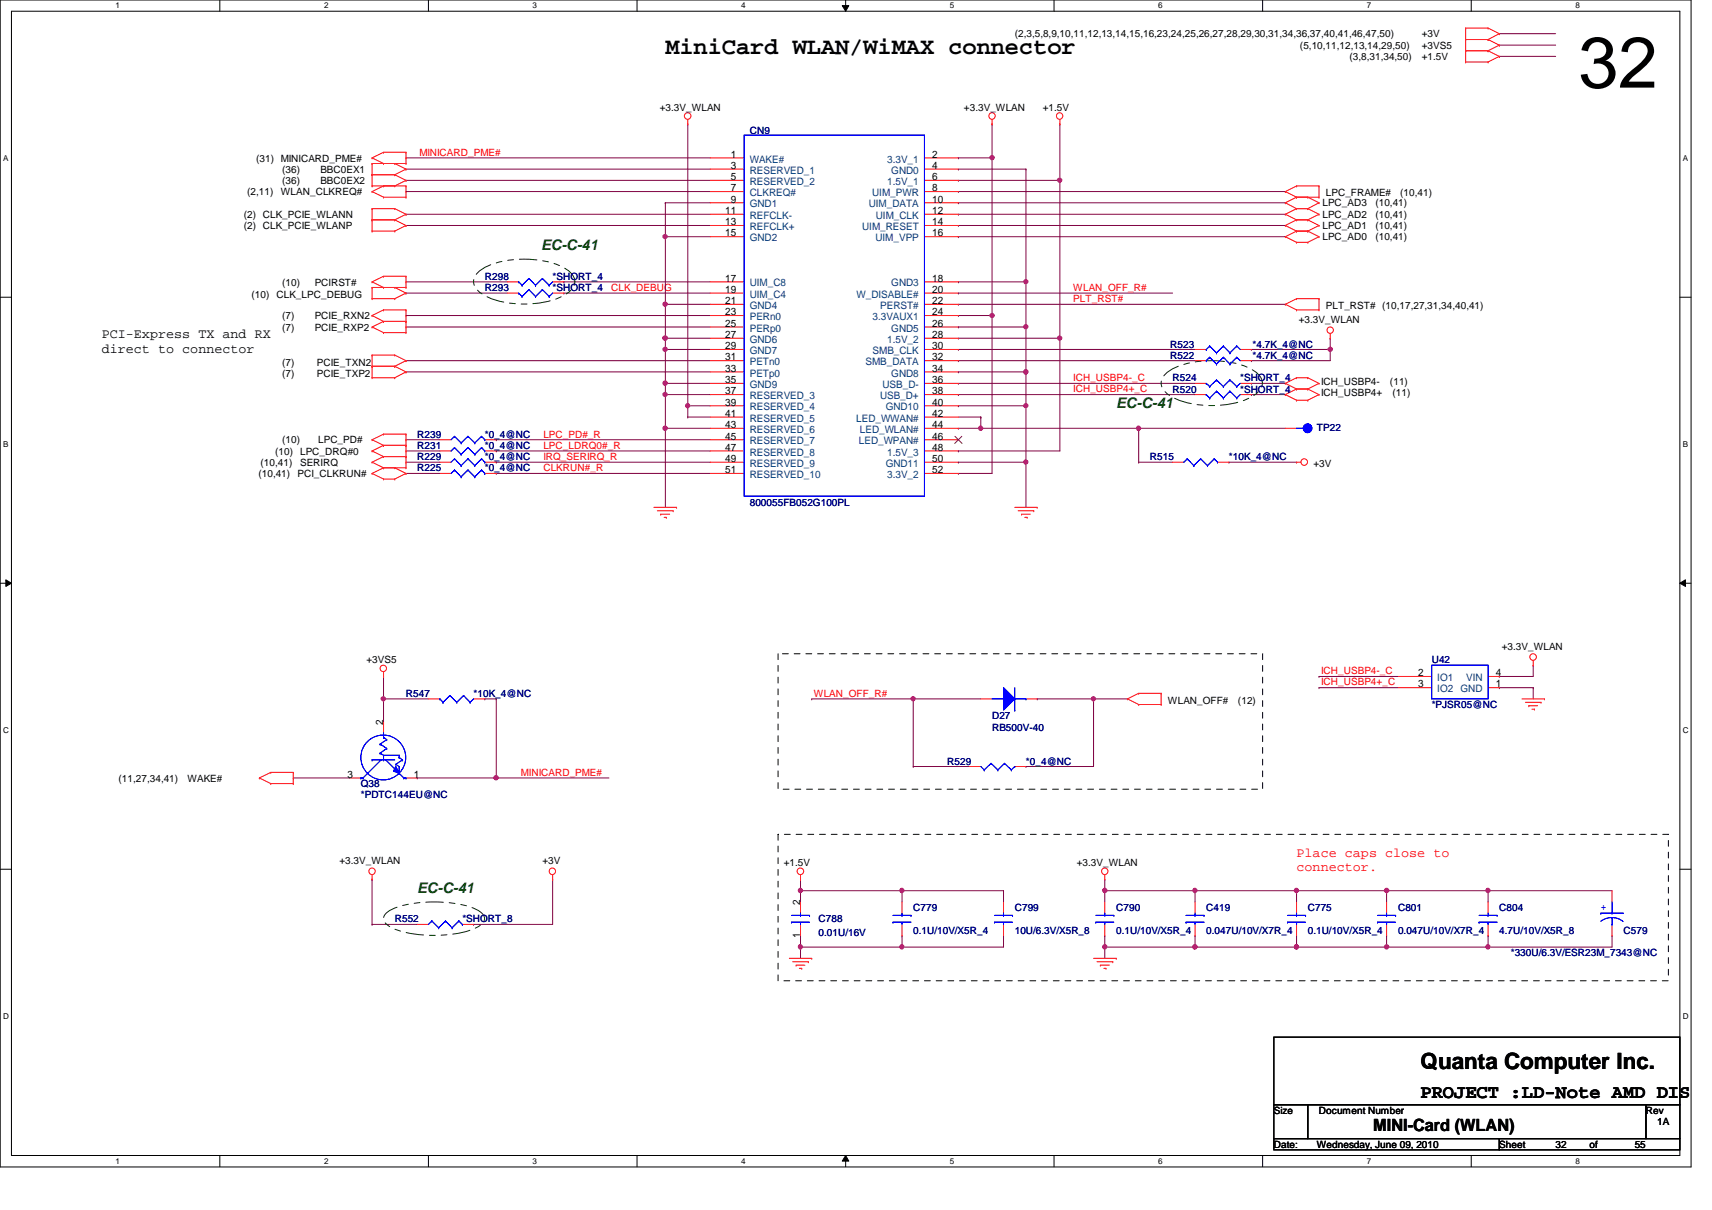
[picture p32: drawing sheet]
<svg xmlns="http://www.w3.org/2000/svg" width="297mm" height="210mm" viewBox="0 0 297 210" stroke-linecap="round" stroke-linejoin="round" font-family="sans-serif">
<defs><g id="words">
<text font-size="12.5" x="273.9" y="15.2">32</text>
<text font-size="4.1" x="115.4" y="9.3">MiniCard WLAN/WiMAX connector</text>
<text font-size="3.9" x="246.5" y="185.5">Quanta Computer Inc.</text>
<text font-size="3.3" x="246.5" y="190.5">PROJECT :LD-Note AMD DIS</text>
<text font-size="2.9" x="238.2" y="196.1">MINI-Card (WLAN)</text>
<g font-size="2.5" fill="#008000">
<text x="93.9" y="43.4">EC-C-41</text>
<text x="193.7" y="70.8">EC-C-41</text>
<text x="72.4" y="154.9">EC-C-41</text>
</g>
<g font-size="2.3">
<text x="17.6" y="58.6">PCI-Express TX and RX</text>
<text x="17.6" y="61.2">direct to connector</text>
</g>
<g font-size="2.3" fill="#f00">
<text x="225" y="148.6">Place caps close to</text>
<text x="225" y="151.1">connector.</text>
</g>
<g font-size="1.8">
<text x="126.8" y="27.3">1</text>
<text x="126.8" y="29.3">3</text>
<text x="161.8" y="27.3">2</text>
<text x="161.8" y="29.3">4</text>
<text x="126.8" y="31.2">5</text>
<text x="126.8" y="33.2">7</text>
<text x="126.8" y="35.1">9</text>
<text x="161.8" y="31.2">6</text>
<text x="161.8" y="33.2">8</text>
<text x="161.8" y="35.1">10</text>
<text x="125.8" y="37.1">11</text>
<text x="125.8" y="39.1">13</text>
<text x="125.8" y="41">15</text>
<text x="161.8" y="37.1">12</text>
<text x="161.8" y="39.1">14</text>
<text x="161.8" y="41">16</text>
<text x="125.8" y="48.9">17</text>
<text x="125.8" y="50.8">19</text>
<text x="125.8" y="52.7">21</text>
<text x="161.8" y="48.9">18</text>
<text x="161.8" y="50.8">20</text>
<text x="161.8" y="52.7">22</text>
<text x="125.8" y="54.7">23</text>
<text x="125.8" y="56.7">25</text>
<text x="125.8" y="58.6">27</text>
<text x="161.8" y="54.7">24</text>
<text x="161.8" y="56.7">26</text>
<text x="161.8" y="58.6">28</text>
<text x="125.8" y="60.6">29</text>
<text x="125.8" y="62.5">31</text>
<text x="125.8" y="64.5">33</text>
<text x="161.8" y="60.6">30</text>
<text x="161.8" y="62.5">32</text>
<text x="161.8" y="64.5">34</text>
<text x="125.8" y="66.5">35</text>
<text x="125.8" y="68.4">37</text>
<text x="125.8" y="70.4">39</text>
<text x="161.8" y="66.5">36</text>
<text x="161.8" y="68.4">38</text>
<text x="161.8" y="70.4">40</text>
<text x="125.8" y="72.3">41</text>
<text x="125.8" y="74.3">43</text>
<text x="125.8" y="76.2">45</text>
<text x="161.8" y="72.3">42</text>
<text x="161.8" y="74.3">44</text>
<text x="161.8" y="76.2">46</text>
<text x="125.8" y="78.2">47</text>
<text x="125.8" y="80.1">49</text>
<text x="125.8" y="82.1">51</text>
<text x="161.8" y="78.2">48</text>
<text x="161.8" y="80.1">50</text>
<text x="161.8" y="82.1">52</text>
<text x="246.1" y="117.3">2</text>
<text x="246.1" y="119.3">3</text>
<text x="259.5" y="117.3">4</text>
<text x="259.5" y="119.3">1</text>
<text x="66.5" y="125.8" transform="rotate(-90 66.5 125.8)">2</text>
<text x="60.3" y="134.9">3</text>
<text x="71.8" y="134.9">1</text>
<text x="138.9" y="157.1" transform="rotate(-90 138.9 157.1)">2</text>
<text x="138.9" y="162.7" transform="rotate(-90 138.9 162.7)">1</text>
</g>
<g font-size="1.8" fill="#004080">
<text x="130.1" y="28.2">WAKE#</text>
<text x="153.9" y="28.2">3.3V_1</text>
<text x="130.1" y="30.1">RESERVED_1</text>
<text x="130.1" y="32.1">RESERVED_2</text>
<text x="130.1" y="34">CLKREQ#</text>
<text x="130.1" y="36">GND1</text>
<text x="150.7" y="36">UIM_DATA</text>
<text x="151.3" y="34">UIM_PWR</text>
<text x="153.9" y="32.1">1.5V_1</text>
<text x="154.6" y="30.1">GND0</text>
<text x="130.1" y="38">REFCLK-</text>
<text x="130.1" y="39.9">REFCLK+</text>
<text x="130.1" y="41.9">GND2</text>
<text x="149.6" y="39.9">UIM_RESET</text>
<text x="151.9" y="41.9">UIM_VPP</text>
<text x="152" y="38">UIM_CLK</text>
<text x="130.1" y="49.7">UIM_C8</text>
<text x="130.1" y="51.6">UIM_C4</text>
<text x="130.1" y="53.6">GND4</text>
<text x="148.6" y="51.6">W_DISABLE#</text>
<text x="152.7" y="53.6">PERST#</text>
<text x="154.6" y="49.7">GND3</text>
<text x="130.1" y="55.5">PERn0</text>
<text x="130.1" y="57.5">PERp0</text>
<text x="130.1" y="59.5">GND6</text>
<text x="151.4" y="55.5">3.3VAUX1</text>
<text x="153.9" y="59.5">1.5V_2</text>
<text x="154.6" y="57.5">GND5</text>
<text x="130.1" y="61.4">GND7</text>
<text x="130.1" y="63.4">PETn0</text>
<text x="130.1" y="65.3">PETp0</text>
<text x="150.2" y="63.4">SMB_DATA</text>
<text x="151.4" y="61.4">SMB_CLK</text>
<text x="154.6" y="65.3">GND8</text>
<text x="130.1" y="67.3">GND9</text>
<text x="130.1" y="69.3">RESERVED_3</text>
<text x="130.1" y="71.2">RESERVED_4</text>
<text x="152.7" y="69.3">USB_D+</text>
<text x="153.1" y="67.3">USB_D-</text>
<text x="153.7" y="71.2">GND10</text>
<text x="130.1" y="73.2">RESERVED_5</text>
<text x="130.1" y="75.1">RESERVED_6</text>
<text x="130.1" y="77.1">RESERVED_7</text>
<text x="148.5" y="73.2">LED_WWAN#</text>
<text x="149" y="77.1">LED_WPAN#</text>
<text x="149.2" y="75.1">LED_WLAN#</text>
<text x="130.1" y="79">RESERVED_8</text>
<text x="130.1" y="81">RESERVED_9</text>
<text x="130.1" y="82.9">RESERVED_10</text>
<text x="153.7" y="81">GND11</text>
<text x="153.9" y="79">1.5V_3</text>
<text x="153.9" y="82.9">3.3V_2</text>
<text x="249.4" y="118.2">IO1</text>
<text x="254.4" y="118.2">VIN</text>
<text x="249.4" y="120.1">IO2 GND</text>
</g>
<g font-size="1.7">
<text x="176.1" y="6.5">(2,3,5,8,9,10,11,12,13,14,15,16,23,24,25,26,27,28,29,30,31,34,36,37,40,41,46,47,50)</text>
<text x="225.5" y="8.5">(5,10,11,12,13,14,29,50)</text>
<text x="234.1" y="10.4">(3,8,31,34,50)</text>
<text x="246.7" y="10.4">+1.5V</text>
<text x="246.7" y="6.5">+3V</text>
<text x="246.7" y="8.5">+3VS5</text>
<text x="114.5" y="19.2">+3.3V_WLAN</text>
<text x="167.3" y="19.2">+3.3V_WLAN</text>
<text x="180.9" y="19.2">+1.5V</text>
<text x="44.4" y="28">(31) MINICARD_PME#</text>
<text x="48.9" y="30">(36)</text>
<text x="55.6" y="30">BBC0EX1</text>
<text x="42.9" y="33.9">(2,11)</text>
<text x="48.7" y="33.9">WLAN_CLKREQ#</text>
<text x="48.9" y="31.9">(36)</text>
<text x="55.6" y="31.9">BBC0EX2</text>
<text x="229.4" y="35.8">LPC_AD3</text>
<text x="230" y="34.1">LPC_FRAME#</text>
<text x="238.6" y="35.8">(10,41)</text>
<text x="242.9" y="34.1">(10,41)</text>
<text x="42.3" y="39.8">(2) CLK_PCIE_WLANP</text>
<text x="42.3" y="37.8">(2) CLK_PCIE_WLANN</text>
<text x="229.4" y="37.8">LPC_AD2</text>
<text x="229.4" y="39.8">LPC_AD1</text>
<text x="229.4" y="41.7">LPC_AD0</text>
<text x="238.6" y="37.8">(10,41)</text>
<text x="238.6" y="39.8">(10,41)</text>
<text x="238.6" y="41.7">(10,41)</text>
<text x="43.6" y="51.7">(10) CLK_LPC_DEBUG</text>
<text x="48.9" y="49.5">(10)</text>
<text x="54.6" y="49.5">PCIRST#</text>
<text x="230" y="53.6">PLT_RST# (10,17,27,31,34,40,41)</text>
<text x="48.9" y="57.4">(7)</text>
<text x="48.9" y="55.4">(7)</text>
<text x="54.6" y="57.4">PCIE_RXP2</text>
<text x="54.6" y="55.4">PCIE_RXN2</text>
<text x="225.3" y="56">+3.3V_WLAN</text>
<text x="48.9" y="65.4">(7)</text>
<text x="48.9" y="63.4">(7)</text>
<text x="55" y="65.4">PCIE_TXP2</text>
<text x="55" y="63.4">PCIE_TXN2</text>
<text x="229.2" y="66.7">ICH_USBP4-</text>
<text x="229.2" y="68.7">ICH_USBP4+</text>
<text x="241.2" y="66.7">(11)</text>
<text x="241.6" y="68.7">(11)</text>
<text x="48.9" y="76.9">(10)</text>
<text x="55.2" y="76.9">LPC_PD#</text>
<text x="44.8" y="82.8">(10,41)</text>
<text x="45.2" y="80.8">(10,41)</text>
<text x="47.7" y="78.9">(10) LPC_DRQ#0</text>
<text x="51.6" y="82.8">PCI_CLKRUN#</text>
<text x="52.1" y="80.8">SERIRQ</text>
<text x="227.9" y="81">+3V</text>
<text x="260.6" y="112.7">+3.3V_WLAN</text>
<text x="63.6" y="115">+3VS5</text>
<text x="202.6" y="122.1">WLAN_OFF#</text>
<text x="214.8" y="122.1">(12)</text>
<text x="20.6" y="135.6">(11,27,34,41)</text>
<text x="32.5" y="135.6">WAKE#</text>
<text x="58.9" y="149.9">+3.3V_WLAN</text>
<text x="94.1" y="149.9">+3V</text>
<text x="136" y="150.2">+1.5V</text>
<text x="186.8" y="150.2">+3.3V_WLAN</text>
<text x="221" y="193.3">Size</text>
<text x="228.9" y="193.3">Document Number</text>
<text x="285.6" y="193.3">Rev</text>
<text x="287.5" y="195.2">1A</text>
<text x="221" y="199.1">Date:</text>
<text x="228.5" y="199.1">Wednesday, June 09, 2010</text>
<text x="260.1" y="199.1">Sheet</text>
<text x="269.9" y="199.1">32</text>
<text x="275.8" y="199.1">of</text>
<text x="283.6" y="199.1">55</text>
</g>
<g font-size="1.7" fill="#000080">
<text x="130.1" y="23.3">CN9</text>
<text x="84.1" y="48.6">R298</text>
<text x="84.1" y="50.5">R293</text>
<text x="95.9" y="48.6">*SHORT_4</text>
<text x="95.9" y="50.5">*SHORT_4</text>
<text x="203" y="60.3">R523</text>
<text x="203" y="62.2">R522</text>
<text x="217.3" y="60.3">*4.7K_4@NC</text>
<text x="217.3" y="62.2">*4.7K_4@NC</text>
<text x="203.5" y="68.1">R520</text>
<text x="203.5" y="66.1">R524</text>
<text x="215.2" y="68.1">*SHORT_4</text>
<text x="215.2" y="66.1">*SHORT_4</text>
<text x="72.4" y="75.9">R239</text>
<text x="72.4" y="77.9">R231</text>
<text x="84.1" y="75.9">*0_4@NC</text>
<text x="84.1" y="77.9">*0_4@NC</text>
<text x="228.5" y="74.8">TP22</text>
<text x="72.4" y="79.8">R229</text>
<text x="72.4" y="81.8">R225</text>
<text x="84.1" y="79.8">*0_4@NC</text>
<text x="84.1" y="81.8">*0_4@NC</text>
<text x="199.5" y="79.8">R515</text>
<text x="213.2" y="79.8">*10K_4@NC</text>
<text x="130.1" y="87.8">800055FB052G100PL</text>
<text x="248.4" y="115">U42</text>
<text x="70.4" y="120.9">R547</text>
<text x="82.2" y="120.9">*10K_4@NC</text>
<text x="172.1" y="124.8">D27</text>
<text x="248.4" y="122.9">*PJSR05@NC</text>
<text x="172.1" y="126.8">RB500V-40</text>
<text x="62.6" y="136.6">Q38</text>
<text x="164.3" y="132.6">R529</text>
<text x="178" y="132.6">*0_4@NC</text>
<text x="62.6" y="138.5">*PDTC144EU@NC</text>
<text x="68.5" y="160">R552</text>
<text x="80.2" y="160">*SHORT_8</text>
<text x="142" y="160">C788</text>
<text x="158.5" y="158.1">C779</text>
<text x="158.5" y="162">0.1U/10V/X5R_4</text>
<text x="176.1" y="158.1">C799</text>
<text x="176.1" y="162">10U/6.3V/X5R_8</text>
<text x="193.7" y="158.1">C790</text>
<text x="193.7" y="162">0.1U/10V/X5R_4</text>
<text x="209.3" y="158.1">C419</text>
<text x="209.3" y="162">0.047U/10V/X7R_4</text>
<text x="226.9" y="158.1">C775</text>
<text x="226.9" y="162">0.1U/10V/X5R_4</text>
<text x="242.6" y="158.1">C801</text>
<text x="242.6" y="162">0.047U/10V/X7R_4</text>
<text x="260.1" y="158.1">C804</text>
<text x="260.1" y="162">4.7U/10V/X5R_8</text>
<text x="281.7" y="162">C579</text>
<text x="142" y="162.3">0.01U/16V</text>
<text x="262.1" y="165.9">*330U/6.3V/ESR23M_7343@NC</text>
</g>
<g font-size="1.7" fill="#f00">
<text x="72.8" y="27">MINICARD_PME#</text>
<text x="106" y="50.5">CLK_DEBUG</text>
<text x="186.2" y="52.4">PLT_RST#</text>
<text x="186.2" y="50.5">WLAN_OFF_R#</text>
<text x="186.2" y="68.1">ICH_USBP4+_C</text>
<text x="186.2" y="66.1">ICH_USBP4-_C</text>
<text x="94.3" y="77.9">LPC_LDRQ0#_R</text>
<text x="94.3" y="75.9">LPC_PD#_R</text>
<text x="94.3" y="81.7">CLKRUN#_R</text>
<text x="94.3" y="79.8">IRQ_SERIRQ_R</text>
<text x="229.2" y="117">ICH_USBP4-_C</text>
<text x="229.2" y="118.9">ICH_USBP4+_C</text>
<text x="141.2" y="120.9">WLAN_OFF_R#</text>
<text x="90.4" y="134.6">MINICARD_PME#</text>
</g>
<text font-size="1.7" fill="#00f" x="277.7" y="157.9">+</text>
<g font-size="1.4">
<text x="20.1" y="1.4">1</text>
<text x="56.2" y="1.4">2</text>
<text x="92.4" y="1.4">3</text>
<text x="128.6" y="1.4">4</text>
<text x="164.8" y="1.4">5</text>
<text x="201" y="1.4">6</text>
<text x="237.1" y="1.4">7</text>
<text x="273.3" y="1.4">8</text>
<text x=".5" y="28">A</text>
<text x="292" y="28">A</text>
<text x=".5" y="77.6">B</text>
<text x="292" y="77.6">B</text>
<text x=".5" y="127.2">C</text>
<text x="292" y="127.2">C</text>
<text x=".5" y="176.8">D</text>
<text x="292" y="176.8">D</text>
<text x="20.1" y="201.9">1</text>
<text x="56.2" y="201.9">2</text>
<text x="92.4" y="201.9">3</text>
<text x="128.6" y="201.9">4</text>
<text x="164.8" y="201.9">5</text>
<text x="201" y="201.9">6</text>
<text x="237.1" y="201.9">7</text>
<text x="273.3" y="201.9">8</text>
</g>
</g></defs>
<path d="M0 0h293.4v202.4h-293.4zM2 1.9h289.5v198.5h-289.5z" fill="none" stroke="#000" stroke-width=".17"/>
<g fill="#fff">
<path d="M20.1 .2h.7v1.5h-.7z"/>
<path d="M20.1 200.7h.7v1.5h-.7z"/>
</g>
<path d="M38.1 0v1.9M38.1 200.4v2" fill="none" stroke="#000" stroke-width=".17"/>
<g fill="#fff">
<path d="M56.2 .2h.8v1.5h-.8z"/>
<path d="M56.2 200.7h.8v1.5h-.8z"/>
</g>
<path d="M74.3 0v1.9M74.3 200.4v2" fill="none" stroke="#000" stroke-width=".17"/>
<g fill="#fff">
<path d="M92.4 .2h.8v1.5h-.8z"/>
<path d="M92.4 200.7h.8v1.5h-.8z"/>
</g>
<path d="M110.5 0v1.9M110.5 200.4v2" fill="none" stroke="#000" stroke-width=".17"/>
<g fill="#fff">
<path d="M128.6 .2h.8v1.5h-.8z"/>
<path d="M128.6 200.7h.8v1.5h-.8z"/>
</g>
<path d="M146.1 1h1.2l-.6 .9zM146.7 0v1.9M146.7 200.4l.6 1h-1.2zM146.7 200.4v2" fill="none" stroke="#000" stroke-width=".17"/>
<path d="M146.1 1h1.2l-.6 .9zM146.7 200.4l.6 1h-1.2z" fill="#000"/>
<g fill="#fff">
<path d="M164.8 .2h.8v1.5h-.8z"/>
<path d="M164.8 200.7h.8v1.5h-.8z"/>
</g>
<path d="M182.9 0v1.9M182.9 200.4v2" fill="none" stroke="#000" stroke-width=".17"/>
<g fill="#fff">
<path d="M201 .2h.7v1.5h-.7z"/>
<path d="M201 200.7h.7v1.5h-.7z"/>
</g>
<path d="M219.1 0v1.9M219.1 200.4v2" fill="none" stroke="#000" stroke-width=".17"/>
<g fill="#fff">
<path d="M237.1 .2h.8v1.5h-.8z"/>
<path d="M237.1 200.7h.8v1.5h-.8z"/>
</g>
<path d="M255.3 0v1.9M255.3 200.4v2" fill="none" stroke="#000" stroke-width=".17"/>
<g fill="#fff">
<path d="M273.3 .2h.8v1.5h-.8z"/>
<path d="M273.3 200.7h.8v1.5h-.8z"/>
<path d="M.5 26.8h.9v1.5h-.9z"/>
<path d="M292 26.8h.9v1.5h-.9z"/>
<path d="M.5 76.4h.9v1.5h-.9z"/>
<path d="M292 76.4h.9v1.5h-.9z"/>
</g>
<path d="M0 51.6h2M291.5 51.6h1.9" fill="none" stroke="#000" stroke-width=".17"/>
<g fill="#fff">
<path d="M.5 126h1v1.5h-1z"/>
<path d="M292 126h.9v1.5h-.9z"/>
</g>
<path d="M0 101.2h2M1 100.6l1 .6-1 .5zM291.5 101.2l.9-.6v1.1zM291.5 101.2h1.9" fill="none" stroke="#000" stroke-width=".17"/>
<path d="M1 100.6l1 .6-1 .5zM291.5 101.2l.9-.6v1.1z" fill="#000"/>
<g fill="#fff">
<path d="M.5 175.6h1v1.5h-1z"/>
<path d="M292 175.6h.9v1.5h-.9z"/>
</g>
<path d="M0 150.8h2M291.5 150.8h1.9" fill="none" stroke="#000" stroke-width=".17"/>
<g fill="none" stroke="#800040" stroke-width=".17">
<path d="M70.4 33.2h.1M70.4 31.3h.1M70.4 33.2h52.8M70.4 31.3h52.8M166.3 39.1h.1M166.3 33.2h.1M166.3 35.2h.1M166.3 37.2h.1M166.3 33.2h56.7M166.3 39.1h56.7M166.3 35.2h56.7M166.3 37.2h56.7"/>
<path d="M70.4 48.9h.1M70.4 50.8h.1M70.4 54.7h.1M70.4 48.9h17.6M70.4 50.8h17.6M70.4 54.7h52.8M97.8 48.9h.1M97.8 50.8h.1M97.8 48.9h25.4M97.8 50.8h25.4M166.3 41.1h.1M166.3 52.8h.1"/>
<path d="M166.3 41.1h56.7M166.3 52.8h56.7M70.4 64.5h.1M70.4 62.6h.1M70.4 64.5h52.8M70.4 62.6h52.8M119.3 72.3h.1M119.3 70.4h.1M119.3 72.3h3.9M119.3 70.4v1.9M197.6 74.3h.1M197.6 74.3h25.4"/>
<path d="M166.3 80.2h.1M166.3 80.2h11.7"/>
</g>
<circle cx="197.5" cy="74.3" r=".38" fill="#f0f"/>
<circle cx="197.5" cy="74.3" r=".38" fill="none" stroke="#f0f" stroke-width=".17"/>
<path d="M70.4 29.3h.1M70.4 29.3h52.8M70.4 56.7h.1M70.4 56.7h52.8M115.4 68.5h.1M115.4 68.5h7.8M166.3 64.5h.1M166.3 64.5h11.7M178 80.2h.1M178 80.2v7.8" fill="none" stroke="#800040" stroke-width=".17"/>
<circle cx="178" cy="80.2" r=".37" fill="#f0f"/>
<circle cx="178" cy="80.2" r=".37" fill="none" stroke="#f0f" stroke-width=".17"/>
<path d="M172.1 21.5h.1M172.1 21.5v5.9M115.4 41.1h.1M115.4 41.1h7.8" fill="none" stroke="#800040" stroke-width=".17"/>
<circle cx="115.4" cy="41" r=".37" fill="#f0f"/>
<circle cx="115.4" cy="41" r=".37" fill="none" stroke="#f0f" stroke-width=".17"/>
<path d="M115.4 41.1h.1M115.4 41.1v11.7M115.4 68.5h.1M115.4 68.5v5.8" fill="none" stroke="#800040" stroke-width=".17"/>
<circle cx="115.4" cy="68.4" r=".37" fill="#f0f"/>
<circle cx="115.4" cy="68.4" r=".37" fill="none" stroke="#f0f" stroke-width=".17"/>
<path d="M70.4 39.1h.1M70.4 37.2h.1M70.4 39.1h52.8M70.4 37.2h52.8M115.4 35.2h.1M115.4 35.2v5.9M178 70.4h.1M178 70.4v9.8" fill="none" stroke="#800040" stroke-width=".17"/>
<circle cx="178" cy="70.4" r=".37" fill="#f0f"/>
<circle cx="178" cy="70.4" r=".37" fill="none" stroke="#f0f" stroke-width=".17"/>
<path d="M115.4 58.7h.1M115.4 58.7v1.9" fill="none" stroke="#800040" stroke-width=".17"/>
<circle cx="115.4" cy="58.6" r=".37" fill="#f0f"/>
<circle cx="115.4" cy="58.6" r=".37" fill="none" stroke="#f0f" stroke-width=".17"/>
<path d="M183.9 21.5h.1M183.9 21.5v9.8M115.4 60.6h.1M115.4 60.6v5.9M119.3 70.4h.1M119.3 70.4h3.9M166.3 70.4h.1M166.3 70.4h11.7" fill="none" stroke="#800040" stroke-width=".17"/>
<circle cx="119.3" cy="70.4" r=".37" fill="#f0f"/>
<circle cx="119.3" cy="70.4" r=".37" fill="none" stroke="#f0f" stroke-width=".17"/>
<path d="M115.4 74.3h.1M115.4 74.3h7.8" fill="none" stroke="#800040" stroke-width=".17"/>
<circle cx="115.4" cy="74.3" r=".38" fill="#f0f"/>
<circle cx="115.4" cy="74.3" r=".38" fill="none" stroke="#f0f" stroke-width=".17"/>
<path d="M166.3 29.3h.1M166.3 29.3h11.7M178 29.3h.1M178 29.3v27.4M166.3 50.8h.1M166.3 48.9h.1M166.3 50.8h37.2M166.3 48.9h11.7M178 48.9h.1" fill="none" stroke="#800040" stroke-width=".17"/>
<circle cx="178" cy="48.9" r=".37" fill="#f0f"/>
<circle cx="178" cy="48.9" r=".37" fill="none" stroke="#f0f" stroke-width=".17"/>
<path d="M166.3 31.3h.1M166.3 31.3h17.6M183.9 31.3h.1M183.9 31.3v27.4" fill="none" stroke="#800040" stroke-width=".17"/>
<circle cx="183.9" cy="58.6" r=".37" fill="#f0f"/>
<circle cx="183.9" cy="58.6" r=".37" fill="none" stroke="#f0f" stroke-width=".17"/>
<circle cx="183.9" cy="31.3" r=".37" fill="#f0f"/>
<circle cx="183.9" cy="31.3" r=".37" fill="none" stroke="#f0f" stroke-width=".17"/>
<path d="M166.3 58.7h.1M166.3 58.7h17.6M178 56.7h.1M178 56.7v7.8M183.9 58.7h.1M183.9 58.7v19.5h-17.6M166.3 78.2h.1M166.3 82.1h.1M166.3 82.1h5.8" fill="none" stroke="#800040" stroke-width=".17"/>
<circle cx="178" cy="64.5" r=".38" fill="#f0f"/>
<circle cx="178" cy="64.5" r=".38" fill="none" stroke="#f0f" stroke-width=".17"/>
<circle cx="178" cy="56.7" r=".38" fill="#f0f"/>
<circle cx="178" cy="56.7" r=".38" fill="none" stroke="#f0f" stroke-width=".17"/>
<path d="M166.3 56.7h.1M166.3 56.7h11.7M115.4 66.5h.1M115.4 66.5h7.8" fill="none" stroke="#800040" stroke-width=".17"/>
<circle cx="115.4" cy="66.5" r=".38" fill="#f0f"/>
<circle cx="115.4" cy="66.5" r=".38" fill="none" stroke="#f0f" stroke-width=".17"/>
<path d="M115.4 60.6h.1M115.4 60.6h7.8" fill="none" stroke="#800040" stroke-width=".17"/>
<circle cx="115.4" cy="60.6" r=".37" fill="#f0f"/>
<circle cx="115.4" cy="60.6" r=".37" fill="none" stroke="#f0f" stroke-width=".17"/>
<path d="M115.4 58.7h.1M115.4 52.8h.1M115.4 58.7h7.8M115.4 52.8v5.9M115.4 52.8h7.8M115.4 74.3h.1M115.4 74.3v13.7" fill="none" stroke="#800040" stroke-width=".17"/>
<circle cx="115.4" cy="58.6" r=".37" fill="#f0f"/>
<circle cx="115.4" cy="58.6" r=".37" fill="none" stroke="#f0f" stroke-width=".17"/>
<circle cx="115.4" cy="52.8" r=".37" fill="#f0f"/>
<circle cx="115.4" cy="52.8" r=".37" fill="none" stroke="#f0f" stroke-width=".17"/>
<path d="M70.4 27.4h.1M70.4 27.4h52.8M115.4 35.2h.1M115.4 35.2h7.8M119.3 21.5h.1M119.3 21.5v48.9M189.7 121.2h.1M189.7 121.2v11.8" fill="none" stroke="#800040" stroke-width=".17"/>
<circle cx="189.7" cy="121.2" r=".37" fill="#f0f"/>
<circle cx="189.7" cy="121.2" r=".37" fill="none" stroke="#f0f" stroke-width=".17"/>
<path d="M158.5 121.2h.1M158.5 133h.1M158.5 121.2h11.7M158.5 133h9.7M158.5 121.2v11.8M180 121.2h.1M180 121.2h15.6M189.7 121.2h.1" fill="none" stroke="#800040" stroke-width=".17"/>
<circle cx="158.4" cy="121.2" r=".37" fill="#f0f"/>
<circle cx="158.4" cy="121.2" r=".37" fill="none" stroke="#f0f" stroke-width=".17"/>
<g fill="none" stroke="#800040" stroke-width=".17">
<path d="M172.1 54.7h.1M172.1 54.7v27.4M166.3 68.5h.1M166.3 66.5h.1M166.3 68.5h41M166.3 66.5h41M197.6 74.3h.1M197.6 74.3v5.9M197.6 80.2h.1M197.6 80.2h5.9M213.2 80.2h.1M213.2 80.2h11.8"/>
<path d="M140.8 121.2h.1M140.8 121.2h17.7M178 133h.1M178 133h11.7"/>
</g>
<circle cx="172.1" cy="54.7" r=".38" fill="#f0f"/>
<circle cx="172.1" cy="54.7" r=".38" fill="none" stroke="#f0f" stroke-width=".17"/>
<path d="M172.1 27.4h.1M172.1 27.4v27.3h-5.8M166.3 54.7h.1" fill="none" stroke="#800040" stroke-width=".17"/>
<circle cx="172.1" cy="27.3" r=".38" fill="#f0f"/>
<circle cx="172.1" cy="27.3" r=".38" fill="none" stroke="#f0f" stroke-width=".17"/>
<g fill="none" stroke="#800040" stroke-width=".17">
<path d="M115.4 66.5h.1M115.4 66.5v2M178 64.5h.1M178 64.5v5.9M217.1 66.5h.1M217.1 68.5h.1M217.1 66.5h5.9M217.1 68.5h5.9M228.9 117.3h.1M228.9 119.3h.1M228.9 119.3h13.7M228.9 117.3h13.7"/>
<path d="M260.1 119.3h.1M260.1 117.3h.1M260.1 119.3h5.9M266 119.3h.1M266 115.4h.1M266 115.4v1.9h-5.9M266 119.3v1.9"/>
</g>
<circle cx="178" cy="64.5" r=".38" fill="#f0f"/>
<circle cx="178" cy="64.5" r=".38" fill="none" stroke="#f0f" stroke-width=".17"/>
<path d="M170.2 74.3h.1M170.2 74.3h27.4" fill="none" stroke="#800040" stroke-width=".17"/>
<circle cx="170.1" cy="74.3" r=".38" fill="#f0f"/>
<circle cx="170.1" cy="74.3" r=".38" fill="none" stroke="#f0f" stroke-width=".17"/>
<path d="M166.3 27.4h.1M166.3 27.4h5.8M166.3 74.3h.1M166.3 72.3h3.9M170.2 72.3h.1M170.2 72.3v2h-3.9M138.9 164.3h.1M138.9 164.3h17.6" fill="none" stroke="#800040" stroke-width=".17"/>
<circle cx="138.9" cy="164.2" r=".38" fill="#f0f"/>
<circle cx="138.9" cy="164.2" r=".38" fill="none" stroke="#f0f" stroke-width=".17"/>
<path d="M138.9 154.5h.1M138.9 154.5h17.6" fill="none" stroke="#800040" stroke-width=".17"/>
<circle cx="138.9" cy="154.5" r=".38" fill="#f0f"/>
<circle cx="138.9" cy="154.5" r=".38" fill="none" stroke="#f0f" stroke-width=".17"/>
<path d="M138.9 162.3h.1M138.9 164.3h.1M138.9 162.3v3.9M156.5 164.3h.1M156.5 164.3h17.6" fill="none" stroke="#800040" stroke-width=".17"/>
<circle cx="156.5" cy="164.2" r=".38" fill="#f0f"/>
<circle cx="156.5" cy="164.2" r=".38" fill="none" stroke="#f0f" stroke-width=".17"/>
<path d="M138.9 152.5h.1M138.9 154.5h.1M138.9 152.5v4M156.5 154.5h.1M156.5 154.5v2M156.5 154.5h17.6M156.5 162.3h.1M156.5 162.3v2" fill="none" stroke="#800040" stroke-width=".17"/>
<circle cx="156.5" cy="154.5" r=".38" fill="#f0f"/>
<circle cx="156.5" cy="154.5" r=".38" fill="none" stroke="#f0f" stroke-width=".17"/>
<path d="M174.1 154.5h.1M174.1 154.5v2M174.1 162.3h.1M174.1 162.3v2M191.7 164.3h.1M191.7 164.3v1.9M258.2 164.3h.1M279.7 162.3h.1M279.7 162.3v2h-21.5" fill="none" stroke="#800040" stroke-width=".17"/>
<circle cx="258.2" cy="164.2" r=".38" fill="#f0f"/>
<circle cx="258.2" cy="164.2" r=".38" fill="none" stroke="#f0f" stroke-width=".17"/>
<path d="M191.7 164.3h.1M191.7 164.3h15.6" fill="none" stroke="#800040" stroke-width=".17"/>
<circle cx="207.3" cy="164.2" r=".38" fill="#f0f"/>
<circle cx="207.3" cy="164.2" r=".38" fill="none" stroke="#f0f" stroke-width=".17"/>
<circle cx="191.7" cy="164.2" r=".38" fill="#f0f"/>
<circle cx="191.7" cy="164.2" r=".38" fill="none" stroke="#f0f" stroke-width=".17"/>
<path d="M225 164.3h.1M225 164.3h15.6" fill="none" stroke="#800040" stroke-width=".17"/>
<circle cx="240.6" cy="164.2" r=".38" fill="#f0f"/>
<circle cx="240.6" cy="164.2" r=".38" fill="none" stroke="#f0f" stroke-width=".17"/>
<circle cx="224.9" cy="164.2" r=".38" fill="#f0f"/>
<circle cx="224.9" cy="164.2" r=".38" fill="none" stroke="#f0f" stroke-width=".17"/>
<path d="M207.3 164.3h.1M207.3 164.3h17.7" fill="none" stroke="#800040" stroke-width=".17"/>
<circle cx="224.9" cy="164.2" r=".38" fill="#f0f"/>
<circle cx="224.9" cy="164.2" r=".38" fill="none" stroke="#f0f" stroke-width=".17"/>
<circle cx="207.3" cy="164.2" r=".38" fill="#f0f"/>
<circle cx="207.3" cy="164.2" r=".38" fill="none" stroke="#f0f" stroke-width=".17"/>
<path d="M191.7 154.5h.1M191.7 154.5v2M207.3 154.5h.1M207.3 154.5h17.7M225 154.5h.1M225 154.5v2" fill="none" stroke="#800040" stroke-width=".17"/>
<circle cx="224.9" cy="154.5" r=".38" fill="#f0f"/>
<circle cx="224.9" cy="154.5" r=".38" fill="none" stroke="#f0f" stroke-width=".17"/>
<circle cx="207.3" cy="154.5" r=".38" fill="#f0f"/>
<circle cx="207.3" cy="154.5" r=".38" fill="none" stroke="#f0f" stroke-width=".17"/>
<path d="M191.7 152.5h.1M191.7 152.5v2M207.3 154.5h.1M207.3 154.5v2M240.6 154.5h.1M240.6 154.5v2M240.6 154.5h17.6M240.6 162.3h.1M240.6 162.3v2" fill="none" stroke="#800040" stroke-width=".17"/>
<circle cx="258.2" cy="154.5" r=".38" fill="#f0f"/>
<circle cx="258.2" cy="154.5" r=".38" fill="none" stroke="#f0f" stroke-width=".17"/>
<circle cx="240.6" cy="154.5" r=".38" fill="#f0f"/>
<circle cx="240.6" cy="154.5" r=".38" fill="none" stroke="#f0f" stroke-width=".17"/>
<path d="M191.7 154.5h.1M191.7 154.5h15.6" fill="none" stroke="#800040" stroke-width=".17"/>
<circle cx="191.7" cy="154.5" r=".38" fill="#f0f"/>
<circle cx="191.7" cy="154.5" r=".38" fill="none" stroke="#f0f" stroke-width=".17"/>
<g fill="none" stroke="#800040" stroke-width=".17">
<path d="M260.1 9.8h.1M260.1 5.8h.1M260.1 9.8h9.8M260.1 5.8h9.8M86.1 135h.1M86.1 135h19.6M225 154.5h.1M225 154.5h15.6M258.2 154.5h.1M258.2 154.5h21.5M258.2 154.5v2M191.7 162.3h.1"/>
<path d="M191.7 162.3v2M207.3 162.3h.1M207.3 162.3v2M225 162.3h.1M225 162.3v2M240.6 164.3h.1M258.2 162.3h.1M258.2 162.3v2h-17.6"/>
</g>
<circle cx="86.1" cy="134.9" r=".38" fill="#f0f"/>
<circle cx="86.1" cy="134.9" r=".38" fill="none" stroke="#f0f" stroke-width=".17"/>
<path d="M50.9 135h.1M50.9 135h9.8M66.5 121.2h.1M66.5 121.2h7.8M66.5 121.2v4M84.1 121.2h.1M84.1 121.2h2" fill="none" stroke="#800040" stroke-width=".17"/>
<circle cx="66.5" cy="121.2" r=".37" fill="#f0f"/>
<circle cx="66.5" cy="121.2" r=".37" fill="none" stroke="#f0f" stroke-width=".17"/>
<g fill="none" stroke="#800040" stroke-width=".17">
<path d="M70.4 76.3h.1M70.4 78.2h.1M70.4 78.2h5.9M70.4 76.3h5.9M86.1 78.2h.1M86.1 76.3h.1M86.1 78.2h37.1M86.1 76.3h37.1M217.1 60.6h.1M217.1 60.6h13.7M230.8 60.6h.1M230.8 60.6v2"/>
<path d="M70.4 82.1h.1M70.4 80.2h.1M70.4 82.1h5.9M70.4 80.2h5.9M86.1 82.1h.1M86.1 80.2h.1M86.1 82.1h37.1M86.1 80.2h37.1M66.5 117.3h.1M66.5 117.3v3.9M72.4 135h.1M86.1 121.2h.1"/>
<path d="M86.1 121.2v13.8h-13.7M64.6 152.5h.1M64.6 152.5v7.9M95.9 152.5h.1M95.9 152.5v7.9h-13.7M64.6 160.4h.1M64.6 160.4h7.8M82.2 160.4h.1"/>
</g>
<circle cx="230.8" cy="60.6" r=".37" fill="#f0f"/>
<circle cx="230.8" cy="60.6" r=".37" fill="none" stroke="#f0f" stroke-width=".17"/>
<path d="M260.1 7.8h.1M260.1 7.8h9.8M230.8 58.7h.1M230.8 58.7v1.9M166.3 60.6h.1M166.3 62.6h.1M166.3 62.6h41M166.3 60.6h41M217.1 62.6h.1M217.1 62.6h13.7" fill="none" stroke="#800040" stroke-width=".17"/>
<g fill="none" stroke="#f00" stroke-width=".17">
<path d="M254.3 10.8h.1M254.3 8.8h.1M254.3 6.9h.1M254.3 4.9h.1M254.3 8.8h3.9M254.3 10.8h3.9M254.3 4.9v5.9M254.3 4.9h3.9M254.3 6.9h3.9M258.2 8.8h.1M258.2 10.8h.1M258.2 4.9h.1"/>
<path d="M258.2 6.9h.1M258.2 8.8l1.9 1M258.2 4.9l1.9 .9M258.2 6.9l1.9 .9M260.1 9.8h.1M260.1 5.8h.1M260.1 7.8h.1M260.1 9.8l-1.9 1M260.1 5.8l-1.9 1.1M260.1 7.8l-1.9 1M64.6 33.2h.1M64.6 27.4h.1"/>
<path d="M64.6 28.4h.1M64.6 30.3h.1M64.6 32.3h.1M64.6 38.1h.1M64.6 36.2h.1M64.6 32.3h5.8M64.6 33.2l1.9 1M64.6 28.4v3.9M64.6 36.2v3.9M64.6 36.2h3.9M64.6 38.1h3.9M64.6 28.4h5.8"/>
<path d="M64.6 27.4l1.9 1M64.6 30.3h3.9M66.5 32.3h.1M66.5 34.2h.1M66.5 26.4h.1M66.5 28.4h.1M66.5 32.3l-1.9 .9M66.5 34.2h3.9M66.5 26.4l-1.9 1M66.5 26.4h3.9M68.5 28.4h.1M68.5 30.3h.1"/>
<path d="M68.5 32.3h.1M68.5 38.1h.1M68.5 36.2h.1M68.5 28.4l1.9 .9M68.5 30.3l1.9 1M68.5 38.1l1.9 1M68.5 36.2l1.9 1M70.4 32.3h.1M70.4 34.2h.1M70.4 26.4h.1M70.4 28.4h.1M70.4 29.3h.1"/>
<path d="M70.4 31.3h.1M70.4 39.1h.1M70.4 37.2h.1M70.4 26.4v2M70.4 32.3v1.9M70.4 29.3l-1.9 1M70.4 31.3l-1.9 1M70.4 39.1l-1.9 1M70.4 37.2l-1.9 .9M119.3 21.5h.1M119.3 20.7v.8M172.1 21.5h.1"/>
<path d="M172.1 20.7v.8M183.9 21.5h.1M183.9 20.7v.8M223 35.2h.1M223 37.2h.1M223 39.1h.1M223 33.2h.1M223 35.2l2 1M223 37.2l2 .9M223 39.1l2 1M223 33.2l2 1M225 34.2h.1"/>
<path d="M225 36.2h.1M225 38.1h.1M225 32.3h.1M225 32.3h3.9M225 34.2h3.9M225 34.2l-2 1M225 36.2h1.9M225 36.2l-2 1M225 38.1h1.9M225 38.1l-2 1M225 32.3l-2 .9M226.9 34.2h.1"/>
<path d="M226.9 36.2h.1M226.9 38.1h.1M226.9 34.2l2 1M226.9 36.2l2 1M226.9 38.1l2 1M228.9 35.2h.1M228.9 37.2h.1M228.9 39.1h.1M228.9 34.2h.1M228.9 32.3h.1M228.9 35.2l-2 1M228.9 37.2l-2 .9"/>
<path d="M228.9 39.1l-2 1M228.9 32.3v1.9M64.6 51.8h.1M64.6 49.9h.1M64.6 56.7h.1M64.6 54.7h.1M64.6 48.9h.1M64.6 40.1h.1M64.6 51.8h3.9M64.6 49.9v1.9M64.6 49.9h5.8M64.6 40.1h3.9"/>
<path d="M64.6 56.7l1.9 1M64.6 54.7l1.9 1.1M64.6 48.9l1.9 1M66.5 55.8h.1M66.5 57.7h.1M66.5 53.8h.1M66.5 47.9h.1M66.5 49.9h.1M66.5 55.8l-1.9 .9M66.5 55.8h3.9M66.5 57.7h3.9M66.5 53.8l-1.9 .9"/>
<path d="M66.5 53.8h3.9M66.5 47.9l-1.9 1M66.5 47.9h3.9M68.5 51.8h.1M68.5 49.9h.1M68.5 40.1h.1M68.5 49.9l1.9 .9M70.4 50.8h.1M70.4 55.8h.1M70.4 57.7h.1M70.4 53.8h.1M70.4 47.9h.1"/>
<path d="M70.4 49.9h.1M70.4 47.9v2M70.4 53.8v3.9M70.4 50.8l-1.9 1M223 41.1h.1M223 52.8h.1M223 41.1l2 .9M223 52.8l2 1M225 40.1h.1M225 42h.1M225 53.8h.1M225 51.8h.1"/>
<path d="M225 51.8h3.9M225 40.1h1.9M225 40.1l-2 1M225 42h1.9M225 53.8h3.9M225 51.8l-2 1M226.9 40.1h.1M226.9 42h.1M226.9 40.1l2 1M228.9 41.1h.1M228.9 53.8h.1M228.9 51.8h.1"/>
<path d="M228.9 51.8v2M228.9 41.1l-2 .9M230.8 58.7h.1M230.8 57.9v.8M64.6 65.5h.1M64.6 63.5h.1M64.6 61.6h.1M64.6 76.3h.1M64.6 78.2h.1M64.6 61.6v3.9M64.6 63.5h3.9M64.6 65.5h3.9"/>
<path d="M64.6 61.6h3.9M64.6 76.3l1.9 1M64.6 78.2l1.9 1M66.5 75.3h.1M66.5 77.3h.1M66.5 79.2h.1M66.5 75.3l-1.9 1M66.5 75.3h3.9M66.5 77.3h3.9M66.5 77.3l-1.9 .9M66.5 79.2h3.9M66.5 79.2l-1.9 1"/>
<path d="M68.5 63.5h.1M68.5 65.5h.1M68.5 61.6h.1M68.5 63.5l1.9 1M68.5 61.6l1.9 1M70.4 64.5h.1M70.4 62.6h.1M70.4 75.3h.1M70.4 77.3h.1M70.4 79.2h.1M70.4 75.3v5.9M70.4 64.5l-1.9 1"/>
<path d="M70.4 62.6l-1.9 .9M223 66.5h.1M223 68.5h.1M223 66.5l2 1M223 68.5l2 .9M225 67.5h.1M225 65.5h.1M225 69.4h.1M225 65.5h1.9M225 67.5h1.9M225 65.5l-2 1M225 69.4h1.9"/>
<path d="M225 67.5l-2 1M226.9 67.5h.1M226.9 65.5h.1M226.9 69.4h.1M226.9 65.5l2 1M226.9 67.5l2 1M228.9 66.5h.1M228.9 68.5h.1M228.9 66.5l-2 1M228.9 68.5l-2 .9M64.6 82.1h.1M64.6 80.2h.1"/>
<path d="M64.6 82.1l1.9 1M64.6 80.2l1.9 1M66.5 81.2h.1M66.5 83.1h.1M66.5 81.2h3.9M66.5 81.2l-1.9 .9M66.5 83.1h2M68.5 81.2h.1M68.5 83.1h.1M68.5 81.2l1.9 .9M70.4 82.1h.1M70.4 81.2h.1"/>
<path d="M70.4 82.1l-1.9 1M113.4 88h4M114 88.6h2.8M114.6 89.2h.1M114.6 89.2h1.6M115.2 89.7h.4M115.6 89.7h.1M116.8 88.6h.1M117.4 88h.1M176.1 88h3.9M176.7 88.6h2.7M177.2 89.2h.1"/>
<path d="M177.2 89.2h1.6M177.8 89.7h.4M178.2 89.7h.1M179.4 88.6h.1M180 88h.1M225 80.2h.1M225 80.2h.7M66.5 117.3h.1M66.5 116.5v.8M266 115.4h.1M266 114.6v.8M45 135h.1"/>
<path d="M45 135l2 .9M47 134h.1M47 135.9h.1M47 134h3.9M47 134l-2 1M47 135.9h3.9M50.9 135.9h.1M50.9 134h.1M50.9 134v1.9M170.2 121.2h1.9M178 121.2h2M195.6 121.2h.1"/>
<path d="M195.6 121.2l2 1M197.6 122.2h.1M197.6 120.3h.1M197.6 122.2h3.9M197.6 120.3h3.9M197.6 120.3l-2 .9M201.5 122.2h.1M201.5 120.3h.1M201.5 120.3v1.9M264.1 121.2h3.9M264.7 121.8h2.7M265.3 122.4h.1"/>
<path d="M265.3 122.4h1.5M265.8 123h.4M266.2 123h.1M267.4 121.8h.1M268 121.2h.1M64.6 152.5h.1M64.6 151.8v.7M95.9 152.5h.1M95.9 151.8v.7M138.9 152.5h.1M138.9 151.8v.7M191.7 152.5h.1"/>
<path d="M191.7 151.8v.7M136.9 166.2h3.9M137.5 166.8h2.7M138.1 167.4h.1M138.1 167.4h1.6M138.7 168h.4M139.1 168h.1M140.2 166.8h.1M140.8 166.2h.1M189.7 166.2h4M190.3 166.8h2.8M190.9 167.4h.1"/>
<path d="M190.9 167.4h1.6M191.5 168h.4M191.9 168h.1M193.1 166.8h.1M193.7 166.2h.1"/>
<circle cx="119.3" cy="20.1" r=".57"/>
<circle cx="172.1" cy="20.1" r=".56"/>
<circle cx="183.8" cy="20.1" r=".56"/>
<circle cx="230.8" cy="57.3" r=".56"/>
<circle cx="226.3" cy="80.2" r=".57"/>
<circle cx="66.5" cy="115.9" r=".56"/>
<circle cx="266" cy="114" r=".57"/>
<circle cx="64.5" cy="151.1" r=".56"/>
<circle cx="95.8" cy="151.1" r=".56"/>
<circle cx="138.9" cy="151.1" r=".57"/>
<circle cx="191.7" cy="151.1" r=".56"/>
</g>
<path d="M221 179.9h70.5v11.7h-70.5zM221 191.6h5.9v5.9h-5.9zM221 197.5h39.1v2h-39.1zM226.9 191.6h58.7v5.9h-58.7zM260.1 197.5h31.4v2h-31.4zM285.6 191.6h5.9v5.9h-5.9z" fill="none" stroke="#000" stroke-width=".17"/>
<path d="M135 113.4h84.1v23.5h-84.1zM135 144.7h154.5v25.4h-154.5z" fill="none" stroke="#000" stroke-width=".17" stroke-dasharray="1 1 1 1 1 1 1 1"/>
<path d="M83 47.2a12.3 12.3 0 0 1 7.9-2.2 12.4 12.4 0 0 1 8 2.2 2.05 2.05 0 0 1 0 3.3 12.4 12.4 0 0 1-8 2.2 12.3 12.3 0 0 1-7.9-2.2 2.06 2.06 0 0 1 0-3.3zM202.3 64.8a12.3 12.3 0 0 1 7.9-2.2 12.4 12.4 0 0 1 8 2.2 2.05 2.05 0 0 1 0 3.3 12.4 12.4 0 0 1-8 2.3 12.3 12.3 0 0 1-7.9-2.3 2.06 2.06 0 0 1 0-3.3zM67 158.4a10.2 10.2 0 0 1 5.5-1.8 21.4 21.4 0 0 1 9.9 1 2.3 2.3 0 0 1 1.7 1.7 2.32 2.32 0 0 1-1.7 1.8 21.5 21.5 0 0 1-14.2 0 2.31 2.31 0 0 1-1.7-1.8l.2-.4z" fill="none" stroke="#004000" stroke-width=".17" stroke-dasharray="3 1 1 1 1 1"/>
<path d="M174.1 119.3l2 1.9-2 2z" fill="#00f"/>
<path d="M174.1 119.3l2 1.9-2 2zM176.1 119.3v3.9M172.1 121.2h2M174.1 121.2h.1M176.1 123.2h.1M176.1 121.2h1.9M178 121.2h.1" fill="none" stroke="#00f" stroke-width=".17"/>
<path d="M174.1 119.3l2 1.9-2 2z" fill="#00f"/>
<g fill="none" stroke="#00f" stroke-width=".17">
<path d="M129.1 23.5h31.3v62.6h-31.3zM78.9 75.7h.1M78.9 75.7l-.6 .6M78.9 75.7l1.1 1.1M80 76.8h.1M81.2 75.7h.1M81.2 75.7l-1.2 1.1M81.2 75.7l1.2 1.1M82.4 76.8h.1M83.6 75.7h.1M83.6 75.7l-1.2 1.1M83.6 75.7l.5 .6"/>
<path d="M84.1 76.3h.1M209.3 60.6h.1M209.9 60h.1M209.9 60l1.2 1.2M209.9 60l-.6 .6M211.1 61.2h.1M212.3 60h.1M212.3 60l1.1 1.2M212.3 60l-1.2 1.2M213.4 61.2h.1M214.6 60h.1M214.6 60l.6 .6"/>
<path d="M214.6 60l-1.2 1.2M174.1 119.3l2 1.9-2 2zM176.1 119.3v3.9M248.4 115.4h9.8v5.8h-9.8zM76.3 121.2h.1M76.3 121.2l.6 .6M76.9 121.8h.1M78.1 120.6h.1M78.1 120.6l1.1 1.2M78.1 120.6l-1.2 1.2M79.2 121.8h.1M80.4 120.6h.1"/>
<path d="M80.4 120.6l1.2 1.2M80.4 120.6l-1.2 1.2M81.6 121.8h.1M82.2 121.2l-.6 .6M172.1 121.2h2M174.1 121.2h.1M176.1 123.2h.1M176.1 121.2h1.9M178 121.2h.1M256.6 160h.1M256.6 158.8h3.2M256.6 160h3.2"/>
<path d="M258.2 160h.1M258.2 158.8h.1M258.2 158.4v.4M258.2 160v.4M259.8 158.8h.1M277.7 158.4h.1M277.7 158.4h4M279.7 158.4h.1M279.7 159.2l-.9 .1-1.1 .5M279.7 159.2l1.2 .2 .7 .5M279.7 156.5v1.9M279.7 159.2v1.2"/>
<path d="M279.7 160.4h.1"/>
</g>
<g fill="none" stroke="#f00" stroke-width=".17">
<path d="M123.2 27.4h5.9M123.2 29.3h5.9M123.2 31.3h5.9M123.2 33.2h5.9M123.2 35.2h5.9M123.2 37.2h5.9M123.2 39.1h5.9M160.4 27.4h5.9M160.4 29.3h5.9M160.4 31.3h5.9M160.4 33.2h5.9M160.4 35.2h5.9"/>
<path d="M160.4 37.2h5.9M160.4 39.1h5.9M123.2 41.1h5.9M123.2 48.9h5.9M123.2 50.8h5.9M123.2 52.8h5.9M123.2 54.7h5.9M123.2 56.7h5.9M123.2 58.7h5.9M160.4 41.1h5.9M160.4 48.9h5.9M160.4 50.8h5.9"/>
<path d="M160.4 52.8h5.9M160.4 54.7h5.9M160.4 56.7h5.9M160.4 58.7h5.9M76.3 76.3h2M84.1 76.3h2M123.2 60.6h5.9M123.2 62.6h5.9M123.2 64.5h5.9M123.2 66.5h5.9M123.2 68.5h5.9M123.2 70.4h5.9"/>
<path d="M123.2 72.3h5.9M123.2 74.3h5.9M123.2 76.3h5.9M123.2 78.2h5.9M160.4 60.6h5.9M160.4 62.6h5.9M160.4 64.5h5.9M160.4 66.5h5.9M160.4 68.5h5.9M160.4 70.4h5.9M160.4 72.3h5.9M160.4 74.3h5.9"/>
<path d="M160.4 76.3h5.9M160.4 78.2h5.9M207.3 60.6h2M215.2 60.6h1.9M223 74.3h2M123.2 80.2h5.9M123.2 82.1h5.9M160.4 80.2h5.9M160.4 82.1h5.9M242.6 117.3h5.8M242.6 119.3h5.8M258.2 117.3h1.9"/>
<path d="M258.2 119.3h1.9M74.3 121.2h2M82.2 121.2h1.9M258.2 156.5v1.9M279.7 154.5v2M258.2 160.4v1.9M279.7 160.4v1.9"/>
</g>
<path d="M165.7 75.7l1.2 1.2M166.9 75.7l-1.3 1.2" fill="none" stroke="#804000" stroke-width=".17"/>
<circle cx="226.9" cy="74.3" r=".75" fill="#00f"/>
<g fill="none" stroke="#00f" stroke-width=".17">
<path d="M225 74.3h1.1M226.1 74.3h.1"/>
<circle cx="226.9" cy="74.3" r=".75"/>
</g>
<circle cx="226.9" cy="74.3" r=".75" fill="#00f"/>
<g fill="none" stroke="#00f" stroke-width=".17">
<path d="M90 48.9h.1M90 50.8h.1M90 48.9l.6 .6M90 50.8l.6 .6M90.6 49.5h.1M90.6 51.4h.1M91.8 48.3h.1M91.8 50.2h.1M91.8 48.3l1.1 1.2M91.8 48.3l-1.2 1.2M91.8 50.2l1.1 1.2M91.8 50.2l-1.2 1.2"/>
<path d="M92.9 49.5h.1M92.9 51.4h.1M94.1 48.3h.1M94.1 50.2h.1M94.1 48.3l1.2 1.2M94.1 48.3l-1.2 1.2M94.1 50.2l1.2 1.2M94.1 50.2l-1.2 1.2M95.3 49.5h.1M95.3 51.4h.1M95.9 48.9l-.6 .6M95.9 50.8l-.6 .6"/>
<path d="M78.9 79.6h.1M78.9 77.6h.1M78.9 79.6l-.6 .6M78.9 79.6l1.1 1.2M78.9 77.6l-.6 .6M78.9 77.6l1.1 1.2M80 78.8h.1M81.2 79.6h.1M81.2 77.6h.1M81.2 79.6l-1.2 1.2M81.2 79.6l1.2 1.2M81.2 77.6l-1.2 1.2"/>
<path d="M81.2 77.6l1.2 1.2M82.4 78.8h.1M83.6 79.6h.1M83.6 77.6h.1M83.6 79.6l-1.2 1.2M83.6 79.6l.5 .6M83.6 77.6l-1.2 1.2M83.6 77.6l.5 .6M84.1 78.2h.1M209.3 68.5h.1M209.3 62.6h.1M209.3 66.5h.1"/>
<path d="M209.3 68.5l.6 .5M209.3 66.5l.6 .6M209.9 69h.1M209.9 62h.1M209.9 67.1h.1M209.9 62l1.2 1.2M209.9 62l-.6 .6M211.1 67.9h.1M211.1 63.2h.1M211.1 65.9h.1M211.1 67.9l1.2 1.1M211.1 67.9l-1.2 1.1"/>
<path d="M211.1 65.9l1.2 1.2M211.1 65.9l-1.2 1.2M212.3 69h.1M212.3 62h.1M212.3 67.1h.1M212.3 62l1.1 1.2M212.3 62l-1.2 1.2M213.4 67.9h.1M213.4 63.2h.1M213.4 65.9h.1M213.4 67.9l1.2 1.1M213.4 67.9l-1.1 1.1"/>
<path d="M213.4 65.9l1.2 1.2M213.4 65.9l-1.1 1.2M214.6 69h.1M214.6 62h.1M214.6 67.1h.1M214.6 62l.6 .6M214.6 62l-1.2 1.2M215.2 68.5l-.6 .5M215.2 66.5l-.6 .6M225 74.3h1.1M226.1 74.3h.1M80 80.8h.1"/>
<path d="M82.4 80.8h.1M84.1 80.2h.1M170.2 133l.6 .6M170.8 133.6h.1M172 132.4h.1M172 132.4l-1.2 1.2M172 132.4l1.1 1.2M173.1 133.6h.1M174.3 132.4h.1M174.3 132.4l-1.2 1.2M174.3 132.4l1.2 1.2M175.5 133.6h.1"/>
<path d="M176.1 133h.1M176.1 133l-.6 .6M74.9 159.8h.1M74.9 159.8l-.6 .6M74.9 159.8l1.2 1.2M77.3 159.8h.1M77.3 159.8l-1.2 1.2M77.3 159.8l1.1 1.2M79.6 159.8h.1M79.6 159.8l-1.2 1.2M79.6 159.8l.6 .6M154.9 160h.1"/>
<path d="M154.9 160h3.2M154.9 158.8h3.2M156.5 158.8h.1M156.5 160h.1M156.5 158.4v.4M156.5 160v.4M158.1 158.8h.1M172.5 160h.1M172.5 160h3.2M172.5 158.8h3.2M174.1 158.8h.1M174.1 160h.1"/>
<path d="M174.1 158.4v.4M174.1 160v.4M175.7 158.8h.1M190.1 160h.1M190.1 160h3.1M190.1 158.8h3.1M191.7 158.8h.1M191.7 160h.1M191.7 158.4v.4M191.7 160v.4M193.2 158.8h.1M205.8 160h.1"/>
<path d="M205.8 160h3.1M205.8 158.8h3.1M207.3 158.8h.1M207.3 160h.1M207.3 158.4v.4M207.3 160v.4M208.9 158.8h.1M223.4 160h.1M223.4 160h3.1M223.4 158.8h3.1M225 158.8h.1M225 160h.1"/>
<path d="M225 158.4v.4M225 160v.4M226.5 158.8h.1M239 160h.1M239 160h3.1M239 158.8h3.1M240.6 158.8h.1M240.6 160h.1M240.6 158.4v.4M240.6 160v.4M242.1 158.8h.1M76.1 161h.1"/>
<path d="M78.4 161h.1M80.2 160.4h.1"/>
<circle cx="226.9" cy="74.3" r=".75"/>
</g>
<g fill="none" stroke="#f00" stroke-width=".17">
<path d="M88 48.9h2M88 50.8h2M95.9 48.9h1.9M95.9 50.8h1.9M76.3 78.2h2M84.1 78.2h2M207.3 68.5h2M207.3 62.6h2M207.3 66.5h2M215.2 68.5h1.9M215.2 62.6h1.9M215.2 66.5h1.9"/>
<path d="M76.3 80.2h2M84.1 80.2h2M60.7 135h1.9M66.5 125.2v1.9M70.4 135h2M168.2 133h2M176.1 133h1.9M156.5 156.5v1.9M174.1 156.5v1.9M191.7 156.5v1.9M207.3 156.5v1.9M225 156.5v1.9"/>
<path d="M240.6 156.5v1.9M72.4 160.4h1.9M80.2 160.4h2M156.5 160.4v1.9M174.1 160.4v1.9M191.7 160.4v1.9M207.3 160.4v1.9M225 160.4v1.9M240.6 160.4v1.9"/>
</g>
<path d="M68.7 133l.6 1.2-1-.4z" fill="#00f"/>
<g fill="none" stroke="#00f" stroke-width=".17">
<path d="M62.6 135h.1M62.6 135h.4M63 135h.1M64.6 131.8h.1M64.6 131.8h3.9M66 129.1h.1M66 130.6h.1M66 129.1l1.1 .7M66 130.6l.5 .4M66.1 131.8l-3.1 3.2M66.5 127.9h.1M66.5 131h.1"/>
<path d="M66.5 131.8h.1M66.5 127.1v.8M66.5 131v.8M66.5 127.9l.6 .4M66.5 131h2.8M66.9 131.8l1.6 1.6M67.1 128.3h.1M67.1 129.8h.1M67.1 128.3l-1.1 .8M67.1 129.8l-1.1 .8M68.5 133.4h.1M68.7 133l.6 1.2-1-.4z"/>
<path d="M68.7 132.6h.1M68.7 132.6l.6 .4M69.3 131h.1M69.3 131.4h.1M69.3 133h.1M69.3 134.2h.1M69.3 134.2l.8 .8M69.3 131v.4M69.3 133v1.2M69.3 131.4l.5 .4M69.8 131.8h.1M69.8 131.8l-1.1 .8"/>
<path d="M70.1 135h.1M70.1 135h.3M70.4 135h.1"/>
<circle cx="66.5" cy="131.4" r="3.9"/>
</g>
<path d="M68.7 133l.6 1.2-1-.4z" fill="#00f"/>
<g fill="none" stroke="#00f" stroke-width=".17">
<path d="M206 79.6h.1M206 79.6l-.6 .6M206 79.6l1.1 1.2M208.3 79.6h.1M208.3 79.6l-1.2 1.2M208.3 79.6l1.2 1.2M210.7 79.6h.1M210.7 79.6l-1.2 1.2M210.7 79.6l.5 .6M78.9 81.5h.1M78.9 81.5l-.6 .6M78.9 81.5l1.1 1.2"/>
<path d="M80 82.7h.1M81.2 81.5h.1M81.2 81.5l-1.2 1.2M81.2 81.5l1.2 1.2M82.4 82.7h.1M83.6 81.5h.1M83.6 81.5l-1.2 1.2M83.6 81.5l.5 .6M84.1 82.1h.1M207.1 80.8h.1M209.5 80.8h.1M211.2 80.2h.1"/>
<path d="M62.6 135h.1M62.6 135h.4M63 135h.1M64.6 131.8h.1M64.6 131.8h3.9M66 129.1h.1M66 130.6h.1M66 129.1l1.1 .7M66 130.6l.5 .4M66.1 131.8l-3.1 3.2M66.5 127.9h.1M66.5 131h.1"/>
<path d="M66.5 131.8h.1M66.5 127.1v.8M66.5 131v.8M66.5 127.9l.6 .4M66.5 131h2.8M66.9 131.8l1.6 1.6M67.1 128.3h.1M67.1 129.8h.1M67.1 128.3l-1.1 .8M67.1 129.8l-1.1 .8M68.5 133.4h.1M68.7 133l.6 1.2-1-.4z"/>
<path d="M68.7 132.6h.1M68.7 132.6l.6 .4M69.3 131h.1M69.3 131.4h.1M69.3 133h.1M69.3 134.2h.1M69.3 134.2l.8 .8M69.3 131v.4M69.3 133v1.2M69.3 131.4l.5 .4M69.8 131.8h.1M69.8 131.8l-1.1 .8"/>
<path d="M70.1 135h.1M70.1 135h.3M70.4 135h.1M137.3 160h.1M137.3 158.8h3.2M137.3 160h3.2M138.9 160h.1M138.9 158.8h.1M138.9 158.4v.4M138.9 160v.4M140.5 158.8h.1"/>
<circle cx="66.5" cy="131.4" r="3.9"/>
</g>
<path d="M76.3 82.1h2M84.1 82.1h2M203.5 80.2h1.9M211.2 80.2h2M138.9 156.5v1.9M138.9 160.4v1.9" fill="none" stroke="#f00" stroke-width=".17"/>
<circle cx="197.5" cy="74.3" r=".38" fill="#f0f"/>
<circle cx="197.5" cy="74.3" r=".38" fill="none" stroke="#f0f" stroke-width=".17"/>
<circle cx="178" cy="80.2" r=".37" fill="#f0f"/>
<circle cx="178" cy="80.2" r=".37" fill="none" stroke="#f0f" stroke-width=".17"/>
<circle cx="115.4" cy="41" r=".37" fill="#f0f"/>
<circle cx="115.4" cy="41" r=".37" fill="none" stroke="#f0f" stroke-width=".17"/>
<circle cx="115.4" cy="68.4" r=".37" fill="#f0f"/>
<circle cx="115.4" cy="68.4" r=".37" fill="none" stroke="#f0f" stroke-width=".17"/>
<circle cx="178" cy="70.4" r=".37" fill="#f0f"/>
<circle cx="178" cy="70.4" r=".37" fill="none" stroke="#f0f" stroke-width=".17"/>
<circle cx="115.4" cy="58.6" r=".37" fill="#f0f"/>
<circle cx="115.4" cy="58.6" r=".37" fill="none" stroke="#f0f" stroke-width=".17"/>
<circle cx="119.3" cy="70.4" r=".37" fill="#f0f"/>
<circle cx="119.3" cy="70.4" r=".37" fill="none" stroke="#f0f" stroke-width=".17"/>
<circle cx="115.4" cy="74.3" r=".38" fill="#f0f"/>
<circle cx="115.4" cy="74.3" r=".38" fill="none" stroke="#f0f" stroke-width=".17"/>
<circle cx="178" cy="48.9" r=".37" fill="#f0f"/>
<circle cx="178" cy="48.9" r=".37" fill="none" stroke="#f0f" stroke-width=".17"/>
<circle cx="183.9" cy="58.6" r=".37" fill="#f0f"/>
<circle cx="183.9" cy="58.6" r=".37" fill="none" stroke="#f0f" stroke-width=".17"/>
<circle cx="183.9" cy="31.3" r=".37" fill="#f0f"/>
<circle cx="183.9" cy="31.3" r=".37" fill="none" stroke="#f0f" stroke-width=".17"/>
<circle cx="178" cy="64.5" r=".38" fill="#f0f"/>
<circle cx="178" cy="64.5" r=".38" fill="none" stroke="#f0f" stroke-width=".17"/>
<circle cx="178" cy="56.7" r=".38" fill="#f0f"/>
<circle cx="178" cy="56.7" r=".38" fill="none" stroke="#f0f" stroke-width=".17"/>
<circle cx="115.4" cy="66.5" r=".38" fill="#f0f"/>
<circle cx="115.4" cy="66.5" r=".38" fill="none" stroke="#f0f" stroke-width=".17"/>
<circle cx="115.4" cy="60.6" r=".37" fill="#f0f"/>
<circle cx="115.4" cy="60.6" r=".37" fill="none" stroke="#f0f" stroke-width=".17"/>
<circle cx="115.4" cy="58.6" r=".37" fill="#f0f"/>
<circle cx="115.4" cy="58.6" r=".37" fill="none" stroke="#f0f" stroke-width=".17"/>
<circle cx="115.4" cy="52.8" r=".37" fill="#f0f"/>
<circle cx="115.4" cy="52.8" r=".37" fill="none" stroke="#f0f" stroke-width=".17"/>
<circle cx="189.7" cy="121.2" r=".37" fill="#f0f"/>
<circle cx="189.7" cy="121.2" r=".37" fill="none" stroke="#f0f" stroke-width=".17"/>
<circle cx="158.4" cy="121.2" r=".37" fill="#f0f"/>
<circle cx="158.4" cy="121.2" r=".37" fill="none" stroke="#f0f" stroke-width=".17"/>
<circle cx="172.1" cy="54.7" r=".38" fill="#f0f"/>
<circle cx="172.1" cy="54.7" r=".38" fill="none" stroke="#f0f" stroke-width=".17"/>
<circle cx="172.1" cy="27.3" r=".38" fill="#f0f"/>
<circle cx="172.1" cy="27.3" r=".38" fill="none" stroke="#f0f" stroke-width=".17"/>
<circle cx="178" cy="64.5" r=".38" fill="#f0f"/>
<circle cx="178" cy="64.5" r=".38" fill="none" stroke="#f0f" stroke-width=".17"/>
<circle cx="170.1" cy="74.3" r=".38" fill="#f0f"/>
<circle cx="170.1" cy="74.3" r=".38" fill="none" stroke="#f0f" stroke-width=".17"/>
<circle cx="138.9" cy="164.2" r=".38" fill="#f0f"/>
<circle cx="138.9" cy="164.2" r=".38" fill="none" stroke="#f0f" stroke-width=".17"/>
<circle cx="138.9" cy="154.5" r=".38" fill="#f0f"/>
<circle cx="138.9" cy="154.5" r=".38" fill="none" stroke="#f0f" stroke-width=".17"/>
<circle cx="156.5" cy="164.2" r=".38" fill="#f0f"/>
<circle cx="156.5" cy="164.2" r=".38" fill="none" stroke="#f0f" stroke-width=".17"/>
<circle cx="156.5" cy="154.5" r=".38" fill="#f0f"/>
<circle cx="156.5" cy="154.5" r=".38" fill="none" stroke="#f0f" stroke-width=".17"/>
<circle cx="258.2" cy="164.2" r=".38" fill="#f0f"/>
<circle cx="258.2" cy="164.2" r=".38" fill="none" stroke="#f0f" stroke-width=".17"/>
<circle cx="207.3" cy="164.2" r=".38" fill="#f0f"/>
<circle cx="207.3" cy="164.2" r=".38" fill="none" stroke="#f0f" stroke-width=".17"/>
<circle cx="191.7" cy="164.2" r=".38" fill="#f0f"/>
<circle cx="191.7" cy="164.2" r=".38" fill="none" stroke="#f0f" stroke-width=".17"/>
<circle cx="240.6" cy="164.2" r=".38" fill="#f0f"/>
<circle cx="240.6" cy="164.2" r=".38" fill="none" stroke="#f0f" stroke-width=".17"/>
<circle cx="224.9" cy="164.2" r=".38" fill="#f0f"/>
<circle cx="224.9" cy="164.2" r=".38" fill="none" stroke="#f0f" stroke-width=".17"/>
<circle cx="224.9" cy="164.2" r=".38" fill="#f0f"/>
<circle cx="224.9" cy="164.2" r=".38" fill="none" stroke="#f0f" stroke-width=".17"/>
<circle cx="207.3" cy="164.2" r=".38" fill="#f0f"/>
<circle cx="207.3" cy="164.2" r=".38" fill="none" stroke="#f0f" stroke-width=".17"/>
<circle cx="224.9" cy="154.5" r=".38" fill="#f0f"/>
<circle cx="224.9" cy="154.5" r=".38" fill="none" stroke="#f0f" stroke-width=".17"/>
<circle cx="207.3" cy="154.5" r=".38" fill="#f0f"/>
<circle cx="207.3" cy="154.5" r=".38" fill="none" stroke="#f0f" stroke-width=".17"/>
<circle cx="258.2" cy="154.5" r=".38" fill="#f0f"/>
<circle cx="258.2" cy="154.5" r=".38" fill="none" stroke="#f0f" stroke-width=".17"/>
<circle cx="240.6" cy="154.5" r=".38" fill="#f0f"/>
<circle cx="240.6" cy="154.5" r=".38" fill="none" stroke="#f0f" stroke-width=".17"/>
<circle cx="191.7" cy="154.5" r=".38" fill="#f0f"/>
<circle cx="191.7" cy="154.5" r=".38" fill="none" stroke="#f0f" stroke-width=".17"/>
<circle cx="86.1" cy="134.9" r=".38" fill="#f0f"/>
<circle cx="86.1" cy="134.9" r=".38" fill="none" stroke="#f0f" stroke-width=".17"/>
<circle cx="66.5" cy="121.2" r=".37" fill="#f0f"/>
<circle cx="66.5" cy="121.2" r=".37" fill="none" stroke="#f0f" stroke-width=".17"/>
<circle cx="230.8" cy="60.6" r=".37" fill="#f0f"/>
<circle cx="230.8" cy="60.6" r=".37" fill="none" stroke="#f0f" stroke-width=".17"/>
<use href="#words"/>
</svg>
